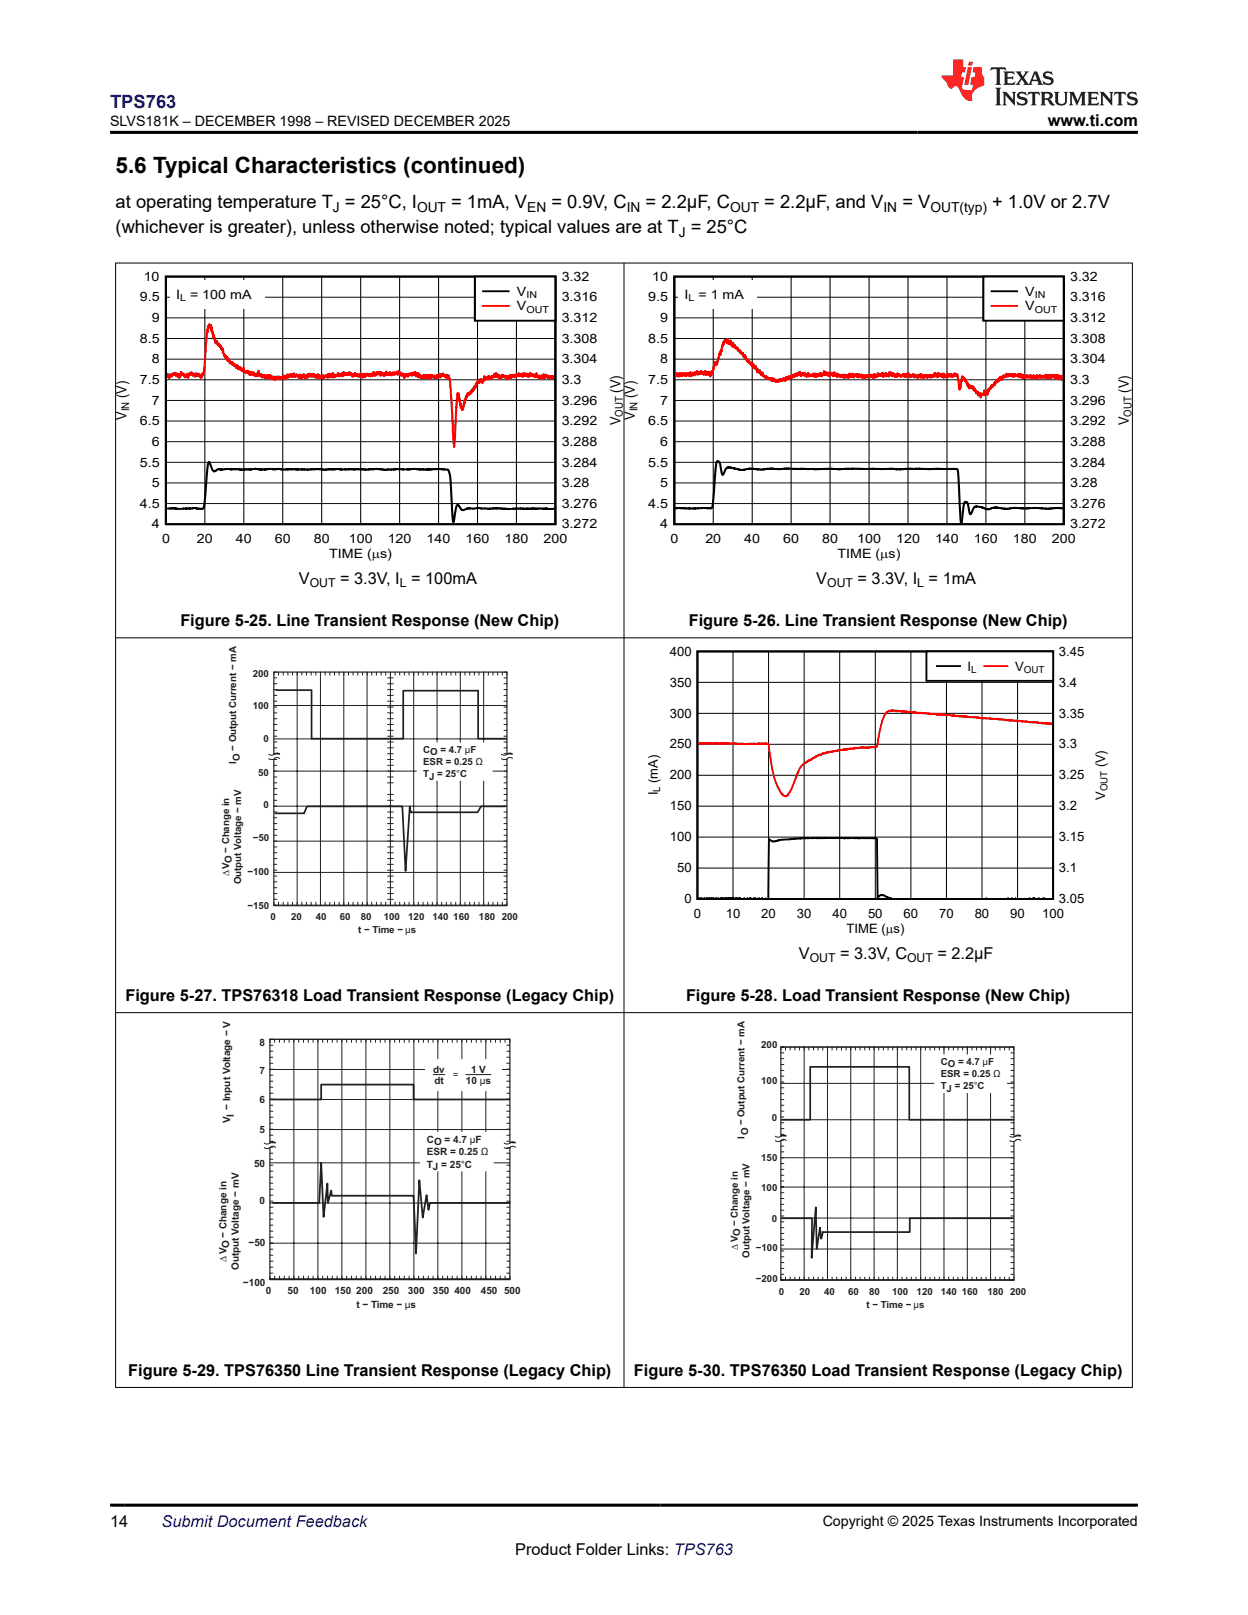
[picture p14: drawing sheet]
<svg xmlns="http://www.w3.org/2000/svg" width="216mm" height="279mm" viewBox="0 0 216 279" stroke-linecap="round" stroke-linejoin="round" font-family="sans-serif">
<defs><g id="words">
<text font-size="3.9" x="20" y="29.9">5.6 Typical Characteristics (continued)</text>
<text font-size="3.2" fill="#00f" x="19" y="18.7">TPS763</text>
<g font-size="3.2">
<text x="20" y="36.1">at operating temperature T = 25°C, I</text>
<text x="20" y="40.3">(whichever is greater), unless otherwise noted; typical values are at T = 25°C</text>
<text x="78" y="36.1">= 1mA, V</text>
<text x="95.4" y="36.1">= 0.9V, C</text>
<text x="111.7" y="36.1">= 2.2µF, C</text>
<text x="132.2" y="36.1">= 2.2μF, and V</text>
<text x="156.1" y="36.1">= V</text>
<text x="171.6" y="36.1">+ 1.0V or 2.7V</text>
</g>
<g font-size="2.8">
<text x="181.3" y="21.8">www.ti.com</text>
<text x="51.7" y="101">V</text>
<text x="58.8" y="101">= 3.3V, I = 100mA</text>
<text x="141.2" y="101">V</text>
<text x="148.4" y="101">= 3.3V, I = 1mA</text>
<text x="31.2" y="108.3">Figure 5-25. Line Transient Response (New Chip)</text>
<text x="119.2" y="108.3">Figure 5-26. Line Transient Response (New Chip)</text>
<text x="138.2" y="165.9">V</text>
<text x="145.3" y="165.9">= 3.3V, C</text>
<text x="162.2" y="165.9">= 2.2μF</text>
<text x="21.7" y="173.2">Figure 5-27. TPS76318 Load Transient Response (Legacy Chip)</text>
<text x="118.7" y="173.2">Figure 5-28. Load Transient Response (New Chip)</text>
<text x="22.2" y="238">Figure 5-29. TPS76350 Line Transient Response (Legacy Chip)</text>
<text x="109.7" y="238">Figure 5-30. TPS76350 Load Transient Response (Legacy Chip)</text>
<text x="19" y="264.2">14</text>
<text x="89.1" y="269">Product Folder Links: TPS763</text>
</g>
<text font-size="2.8" fill="#00f" x="27.9" y="264.2">Submit Document Feedback</text>
<g font-size="2.5">
<text x="19.1" y="21.9">SLVS181K – DECEMBER 1998 – REVISED DECEMBER 2025</text>
<text x="21.9" y="68.9" transform="rotate(-90 21.9 68.9)">(V)</text>
<text x="107.3" y="67.9" transform="rotate(-90 107.3 67.9)">(V)</text>
<text x="109.8" y="68.9" transform="rotate(-90 109.8 68.9)">(V)</text>
<text x="195.3" y="67.9" transform="rotate(-90 195.3 67.9)">(V)</text>
<text x="21.9" y="72.6" transform="rotate(-90 21.9 72.6)">V</text>
<text x="107.3" y="73.6" transform="rotate(-90 107.3 73.6)">V</text>
<text x="109.8" y="72.6" transform="rotate(-90 109.8 72.6)">V</text>
<text x="195.3" y="73.6" transform="rotate(-90 195.3 73.6)">V</text>
<text x="142.3" y="263.9">Copyright © 2025 Texas Instruments Incorporated</text>
</g>
<g font-size="2.4">
<text x="57.6" y="36.7">J</text>
<text x="72.1" y="36.7">OUT</text>
<text x="91.2" y="36.7">EN</text>
<text x="108.4" y="36.7">IN</text>
<text x="117.4" y="40.9">J</text>
<text x="126.3" y="36.7">OUT</text>
<text x="152.8" y="36.7">IN</text>
<text x="161" y="36.7">OUT(typ)</text>
</g>
<g font-size="2.3">
<text x="113.8" y="137.6" transform="rotate(-90 113.8 137.6)">I (mA)</text>
<text x="191.2" y="132.8" transform="rotate(-90 191.2 132.8)">(V)</text>
<text x="191.2" y="138.4" transform="rotate(-90 191.2 138.4)">V</text>
</g>
<g font-size="2.2">
<text x="24.2" y="52.2">9.5</text>
<text x="24.9" y="48.6">10</text>
<text x="30.5" y="51.8">I</text>
<text x="32.9" y="51.8">= 100 mA</text>
<text x="89.4" y="53.7">V</text>
<text x="89.4" y="51.2">V</text>
<text x="97.2" y="52.2">3.316</text>
<text x="97.2" y="48.6">3.32</text>
<text x="112.1" y="52.2">9.5</text>
<text x="112.8" y="48.6">10</text>
<text x="118.4" y="51.8">I</text>
<text x="120.8" y="51.8">= 1 mA</text>
<text x="177.4" y="53.7">V</text>
<text x="177.4" y="51.2">V</text>
<text x="185.1" y="52.2">3.316</text>
<text x="185.1" y="48.6">3.32</text>
<text x="24.2" y="59.3">8.5</text>
<text x="26.2" y="55.7">9</text>
<text x="97.2" y="59.3">3.308</text>
<text x="97.2" y="55.7">3.312</text>
<text x="112.1" y="59.3">8.5</text>
<text x="114.2" y="55.7">9</text>
<text x="185.1" y="59.3">3.308</text>
<text x="185.1" y="55.7">3.312</text>
<text x="26.2" y="62.9">8</text>
<text x="97.2" y="62.9">3.304</text>
<text x="114.2" y="62.9">8</text>
<text x="185.1" y="62.9">3.304</text>
<text x="24.2" y="66.4">7.5</text>
<text x="26.2" y="70">7</text>
<text x="97.2" y="70">3.296</text>
<text x="97.2" y="66.4">3.3</text>
<text x="112.1" y="66.4">7.5</text>
<text x="114.2" y="70">7</text>
<text x="185.1" y="70">3.296</text>
<text x="185.1" y="66.4">3.3</text>
<text x="24.2" y="73.6">6.5</text>
<text x="26.2" y="77.1">6</text>
<text x="97.2" y="77.1">3.288</text>
<text x="97.2" y="73.6">3.292</text>
<text x="112.1" y="73.6">6.5</text>
<text x="114.2" y="77.1">6</text>
<text x="185.1" y="77.1">3.288</text>
<text x="185.1" y="73.6">3.292</text>
<text x="24.2" y="80.7">5.5</text>
<text x="97.2" y="80.7">3.284</text>
<text x="112.1" y="80.7">5.5</text>
<text x="185.1" y="80.7">3.284</text>
<text x="24.2" y="87.9">4.5</text>
<text x="26.2" y="84.3">5</text>
<text x="97.2" y="87.9">3.276</text>
<text x="97.2" y="84.3">3.28</text>
<text x="112.1" y="87.9">4.5</text>
<text x="114.2" y="84.3">5</text>
<text x="185.1" y="87.9">3.276</text>
<text x="185.1" y="84.3">3.28</text>
<text x="26.2" y="91.4">4</text>
<text x="28" y="94">0</text>
<text x="34.1" y="94">20</text>
<text x="40.8" y="94">40</text>
<text x="47.5" y="94">60</text>
<text x="54.3" y="94">80</text>
<text x="60.3" y="94">100</text>
<text x="67.1" y="94">120</text>
<text x="73.8" y="94">140</text>
<text x="80.5" y="94">160</text>
<text x="87.3" y="94">180</text>
<text x="94" y="94">200</text>
<text x="97.2" y="91.4">3.272</text>
<text x="114.2" y="91.4">4</text>
<text x="116" y="94">0</text>
<text x="122" y="94">20</text>
<text x="128.8" y="94">40</text>
<text x="135.5" y="94">60</text>
<text x="142.2" y="94">80</text>
<text x="148.3" y="94">100</text>
<text x="155" y="94">120</text>
<text x="161.8" y="94">140</text>
<text x="168.5" y="94">160</text>
<text x="175.2" y="94">180</text>
<text x="182" y="94">200</text>
<text x="185.1" y="91.4">3.272</text>
<text x="56.9" y="96.5">TIME (ms)</text>
<text x="144.9" y="96.5">TIME (ms)</text>
<text x="115.9" y="113.4">400</text>
<text x="183.2" y="113.4">3.45</text>
<text x="115.9" y="118.8">350</text>
<text x="167.4" y="116">I</text>
<text x="175.6" y="116">V</text>
<text x="183.2" y="118.8">3.4</text>
<text x="115.9" y="124.1">300</text>
<text x="183.2" y="124.1">3.35</text>
<text x="115.9" y="129.5">250</text>
<text x="183.2" y="129.5">3.3</text>
<text x="115.9" y="134.9">200</text>
<text x="183.2" y="134.9">3.25</text>
<text x="115.9" y="140.2">150</text>
<text x="183.2" y="140.2">3.2</text>
<text x="115.9" y="145.6">100</text>
<text x="183.2" y="145.6">3.15</text>
<text x="117.1" y="150.9">50</text>
<text x="183.2" y="150.9">3.1</text>
<text x="118.4" y="156.3">0</text>
<text x="120" y="158.8">0</text>
<text x="125.5" y="158.8">10</text>
<text x="131.7" y="158.8">20</text>
<text x="137.9" y="158.8">30</text>
<text x="144" y="158.8">40</text>
<text x="146.4" y="161.3">TIME (ms)</text>
<text x="150.2" y="158.8">50</text>
<text x="156.3" y="158.8">60</text>
<text x="162.5" y="158.8">70</text>
<text x="168.6" y="158.8">80</text>
<text x="174.8" y="158.8">90</text>
<text x="180.3" y="158.8">100</text>
<text x="183.2" y="156.3">3.05</text>
</g>
<g font-size="2.1">
<text x="53.6" y="101.6">OUT</text>
<text x="69.2" y="101.6">L</text>
<text x="143.1" y="101.6">OUT</text>
<text x="158.7" y="101.6">L</text>
<text x="140.1" y="166.4">OUT</text>
<text x="156.9" y="166.4">OUT</text>
</g>
<g font-size="1.9">
<text x="22.3" y="71.2" transform="rotate(-90 22.3 71.2)">IN</text>
<text x="110.3" y="71.2" transform="rotate(-90 110.3 71.2)">IN</text>
<text x="107.8" y="72.1" transform="rotate(-90 107.8 72.1)">OUT</text>
<text x="195.7" y="72.1" transform="rotate(-90 195.7 72.1)">OUT</text>
</g>
<g font-size="1.7">
<text x="31.2" y="52.1">L</text>
<text x="91.1" y="51.6">IN</text>
<text x="119.1" y="52.1">L</text>
<text x="179" y="51.6">IN</text>
<text x="91.1" y="54.1">OUT</text>
<text x="179" y="54.1">OUT</text>
<text x="168" y="116.4">L</text>
<text x="177.1" y="116.4">OUT</text>
<text x="114.2" y="137" transform="rotate(-90 114.2 137)">L</text>
<text x="191.6" y="136.9" transform="rotate(-90 191.6 136.9)">OUT</text>
</g>
<g font-size="1.7" fill="#231e21">
<text x="43.7" y="117.1">200</text>
<text x="43.7" y="122.6">100</text>
<text x="40.9" y="129.9" transform="rotate(-90 40.9 129.9)">− Output Current − mA</text>
<text x="41.5" y="131.6" transform="rotate(-90 41.5 131.6)">O</text>
<text x="45.6" y="128.4">0</text>
<text x="73.2" y="130.3">CO</text>
<text x="76.2" y="130.3">= 4.7</text>
<text x="80.4" y="130.3">µF</text>
<text x="40.9" y="132.2" transform="rotate(-90 40.9 132.2)">I</text>
<text x="44.7" y="134.3">50</text>
<text x="73.2" y="132.4">ESR = 0.25 Ω</text>
<text x="73.2" y="134.4">TJ</text>
<text x="75.6" y="134.4">= 25°C</text>
<text x="45.6" y="139.8">0</text>
<text x="43.7" y="145.5">−50</text>
<text x="39.7" y="151.6" transform="rotate(-90 39.7 151.6)">∆VO − Change in</text>
<text x="41.7" y="153" transform="rotate(-90 41.7 153)">Output Voltage − mV</text>
<text x="42.8" y="151.4">−100</text>
<text x="42.8" y="157.3">−150</text>
<text x="46.8" y="159.1">0</text>
<text x="50.4" y="159.1">20</text>
<text x="54.6" y="159.1">40</text>
<text x="58.8" y="159.1">60</text>
<text x="62" y="161.5">t − Time − µs</text>
<text x="62.4" y="159.1">80</text>
<text x="66.4" y="159.1">100</text>
<text x="70.6" y="159.1">120</text>
<text x="74.8" y="159.1">140</text>
<text x="78.4" y="159.1">160</text>
<text x="82.9" y="159.1">180 200</text>
<text x="44.9" y="185.8">7</text>
<text x="44.9" y="180.9">8</text>
<text x="74.9" y="185.6">dv</text>
<text x="81.5" y="185.6">1 V</text>
<text x="131.7" y="181.4">200</text>
<text x="162.7" y="184.2">CO = 4.7 µF</text>
<text x="44.9" y="190.9">6</text>
<text x="75.1" y="187.5">dt</text>
<text x="80.6" y="187.5">10 µs</text>
<text x="131.7" y="187.6">100</text>
<text x="162.7" y="186.3">ESR = 0.25</text>
<text x="162.7" y="188.4">T</text>
<text x="163.8" y="188.8">J = 25°C</text>
<text x="171.8" y="186.3">Ω</text>
<text x="39.8" y="194.4" transform="rotate(-90 39.8 194.4)">V − Input Voltage − V</text>
<text x="40.5" y="193.3" transform="rotate(-90 40.5 193.3)">I</text>
<text x="44.9" y="195.9">5</text>
<text x="73.8" y="197.7">CO = 4.7 µF</text>
<text x="128.8" y="197" transform="rotate(-90 128.8 197)">I</text>
<text x="128.8" y="194.7" transform="rotate(-90 128.8 194.7)">− Output Current − mA</text>
<text x="129.4" y="196.4" transform="rotate(-90 129.4 196.4)">O</text>
<text x="133.6" y="194">0</text>
<text x="43.9" y="201.9">50</text>
<text x="73.8" y="199.9">ESR = 0.25 Ω</text>
<text x="73.8" y="202">TJ</text>
<text x="76.3" y="202">= 25°</text>
<text x="80.4" y="202">C</text>
<text x="131.7" y="200.8">150</text>
<text x="44.9" y="208.3">0</text>
<text x="131.7" y="206">100</text>
<text x="43" y="215.5">−50</text>
<text x="133.6" y="211.3">0</text>
<text x="39.2" y="218.3" transform="rotate(-90 39.2 218.3)">∆VO − Change in</text>
<text x="41.3" y="219.8" transform="rotate(-90 41.3 219.8)">Output Voltage − mV</text>
<text x="127.6" y="216.2" transform="rotate(-90 127.6 216.2)">∆VO − Change in</text>
<text x="129.6" y="217.6" transform="rotate(-90 129.6 217.6)">Output Voltage − mV</text>
<text x="130.8" y="216.5">−100</text>
<text x="130.8" y="221.7">−200</text>
<text x="42" y="222.5">−100</text>
<text x="46" y="223.9">0</text>
<text x="49.7" y="223.9">50</text>
<text x="53.6" y="223.9">100</text>
<text x="57.9" y="223.9">150</text>
<text x="61.6" y="223.9">200</text>
<text x="61.7" y="226.3">t − Time − µs</text>
<text x="66.2" y="223.9">250</text>
<text x="70.6" y="223.9">300</text>
<text x="74.9" y="223.9">350</text>
<text x="78.6" y="223.9">400</text>
<text x="83.2" y="223.9">450 500</text>
<text x="134.7" y="224">0</text>
<text x="138.3" y="224">20</text>
<text x="142.6" y="224">40</text>
<text x="146.7" y="224">60</text>
<text x="149.9" y="226.3">t − Time − µs</text>
<text x="150.4" y="224">80</text>
<text x="154.3" y="224">100</text>
<text x="158.6" y="224">120</text>
<text x="162.8" y="224">140</text>
<text x="166.4" y="224">160</text>
<text x="170.8" y="224">180 200</text>
</g>
<text font-size="1.7" fill="#2b292a" x="78.3" y="186.5">=</text>
</g></defs>
<path d="M28.7 47.9h67.4v42.8h-67.4zM28.9 88l1.2-.1 1.1 .2 2.3-.2 .6 .1h1a6.1 6.1 0 0 0 .5-2.8l.1-2.3a9 9 0 0 1 .4-3l.7 1.4a.32 .32 0 0 0 .3 .3 .32 .32 0 0 0 .3-.2l.4-.2 .4 .1 .1-.1 .2 .1 .7-.2 .6 .1h1.7l.3 .1 .8-.1h.8l.7-.1 1 .2 1.2-.1 .1-.1 1 .1 .8-.1 .6 .1h1h.1v-.1l3.3 .2 1.9-.2 1.2 .2 .5-.1 1.7-.1 .6 .1 2.5-.1 1.8 .1 1.7-.1 1.7 .2 1.9-.2 2 .1 .8-.1 2 .2 2.5-.2 1.3 .1a.41 .41 0 0 1 .4 .6 42.5 42.5 0 0 1 .5 6.9l.3 1.6 .5-2.8a.22 .22 0 0 1 .2-.2 .22 .22 0 0 1 .2 .3l.5 .6 .3 .1 .6-.3h1.1l.6-.1 1.9 .1 1.2-.1 2.4 .2 2.4-.2 .6 .1h4.9" fill="none" stroke="#000" stroke-width=".34"/>
<g fill="none" stroke="#000" stroke-width=".17">
<path d="M28.7 58.6h67.4M28.7 55h67.4M28.7 51.4h67.4M35.4 47.8v42.9M42.2 47.8v42.9M48.9 47.8v42.9M55.6 47.8v42.9M62.4 47.8v42.9M69.1 47.8v42.9M75.9 47.8v42.9M82.6 47.8v42.9M89.3 47.8v42.9"/>
<path d="M28.7 80h67.4M28.7 76.4h67.4M28.7 72.8h67.4M28.7 69.3h67.4M28.7 65.7h67.4M28.7 62.1h67.4M28.7 87.1h67.4M28.7 83.5h67.4"/>
</g>
<path d="M28.9 65.1v-.3l.1 .4v-.5l.1 .5 .1-.3 .1 .5 .1-.7 .1 .5 .2-.4 .1 .3v-.4v.4l.1-.5 .1 .2v-.2l.1 .2 .1-.3 .1 .4 .1-.3 .1 .4v-.4l.1 .5 .1-.4v.3v-.3l.1 .5v-.5l.1 .2v-.1l.1 .6 .1-.7v.6l.2-1v.6l.2-.3v.2l.2-.2 .1 .5 .1-.4 .1 .6 .1-.4v.3l.1-.2 .1 .2 .2-.6 .1 .8 .1-.8v.3l.1-.3v.3l.1-.4v.4l.1-.4v.3l.1-.4v.4l.1-.3 .1 .3v-.2v.2l.1-.1 .1 .1v.3l.1-.4 .1 .3v-.4l.1 .6 .2-.6v.3v-.3l.2 .5v-.4v.2l.1-.2v.2l.1-.2v.3l.1-.3v.3v-.2l.1 .4 .1-.2v.3l.1-.3v.4l.1-.5v.3l.2-.7v.3l.1-.1 .1-.9v.3l.1-.2 .4-6.7 .1 .4 .1-1.2v.4l.2-.7 .1 .4 .1-.3 .1 .6v-.6l.1 1.1v-.6l.4 1.8v-.4l.3 1.3 .1-.3 .1 .3v-.4l.2 .8 .1-.4 .2 .6 .1-.4 .1 .5v-.3l.1 .6 .1-.1v.2v-.3l.2 .8v-.4l.1 .7 .1-.1v.5l.1-.3 .3 .6v-.3l.2 .7 .1-.4v.4l.1-.3 .2 .8v-.4l.1 .3 .1-.2v.4l.1-.4v.4l.1-.4v.5v-.4l.1 .4v-.3l.2 .5 .1-.3 .3 .6v-.3v.4l.1-.6 .2 .7v-.4l.2 .4v-.3v.3l.1-.3v.3v-.3v.5l.1-.5v.5l.1-.3v.2v-.2v.2l.1-.1 .1 .4v-.2l.1 .2v-.4l.1 .5 .1-.7v.8l.1-.3v.2l.1-.1v.2l.1-.1 .1 .2v-.3v.3l.2-.1v-.3l.1 .5 .1-.4v.4l.1-.3v.5l.1-.4 .1 .5 .1-.6v.5l.1-.5 .1 .4 .1-.1 .1 .2v-.4l.1 .6v-.4l.1 .3v-.3l.1 .4v-.4v.4l.1-.3v.2l.1-.2v.3l.1-.4v.2l.1-.1v.4v-.5l.1 .4v-.4l.1 .2v-.7l.1 .8v-.2l.1 .3v-.3l.1 .3v-.2l.1 .3v-.4l.2 .6v-.4l.1 .1v-.2l.2 .5v-.3l.1 .2 .1-.3 .1 .5 .1-.5 .1 .5v-.4l.1 .4 .2-.5v.4l.1-.4 .1 .6 .1-.6 .1 .6 .1-.4 .1 .4v-.2l.1 .2v-.4l.1 .5 .1-.3 .1 .3v-.4l.2 .5v-.5l.1 .5v-.4v.3l.1-.5 .1 .3 .1 .1 .1-.4 .1 .3 .1-.2v.2l.1-.3v.6l.1-.5 .1 .4 .1-.4 .1 .3v-.3v.3l.2-.4v.6l.1-.8 .1 .5 .1-.4v.4l.1-.4 .1 .4 .2-.6 .1 .6 .1-.6 .1 .5v-.4l.1 .3 .1-.5 .1 .5v-.4l.1 .1v-.2l.1 .5 .1-.4 .1 .4 .2-.6 .1 .7 .1-.4 .1-.1v.2l.1-.3v.4l.1-.2 .1 .2v-.2l.1 .3v-.2v.3v-.4l.1 .4v-.3h.1l.1 .3v-.3v.4v-.6l.1 .5v-.3v.4l.1-.4v.5v-.6l.2 .5 .1-.6 .1 .4 .1-.1v-.4v.4l.1-.1 .1 .4 .1-.2v.2l.1-.5v.4l.1-.3v.3l.2-.6v.6v-.6v.4l.1-.1 .1 .2 .1-.6v.5l.1-.3v.3l.1-.1 .1-.3 .1 .5v-.4l.1 .2 .1-.4v.5l.1-.3v.4l.1-.4 .1 .5 .1-.4 .1 .5 .1-.4 .1 .4v-.4v.2l.1-.5v.5v-.4l.1 .6 .1-.6 .1 .4 .1-.2v.5l.1-.3 .1 .3v-.3l.1 .1 .1-.1v.1l.1-.4v.5l.1-.2v.3l.1-.4v.1l.1-.2v.2l.1-.3 .1 .3 .1-.3v.3v-.2l.1 .2 .1-.3v.5l.1-.7 .1 .5 .1-.5v.6v-.5l.1 .3 .2-.4 .1 .5 .1-.2v.3l.1-.8 .2 .8 .2-.5v.4l.1-.4 .1 .4v-.4l.1 .2 .1-.2v.2l.1-.5v.5l.1-.4v.6l.2-.5v.3v-.2l.2 .2 .1-.4 .1 .5v-.5l.2 .3v-.6l.1 .6v-.1l.1 .1v-.1v.1l.1-.4 .1 .4v-.4l.1 .4 .2-.4 .1 .3v-.3v.4l.1-.3 .1 .2v-.5l.1 .5v-.4l.1 .3v.1v-.3l.2 .4 .1-.3 .1 .6v-.5v.3l.2-.3v.3l.1-.2 .1 .1v-.4v.5l.2-.3v.3l.2-.3v.3l.1-.2v.4l.1-.4 .2 .4v-.4l.2 .3v-.5l.1 .6 .1-.3 .1 .5v-.6l.1 .5 .1-.7 .1 .6v-.2v.2l.1-.3v.4l.1-.5 .1 .4 .1-.5 .1 .3 .1-.4v.2h.1l.1 .3 .1-.4v.3l.2-.2v.4l.1-.6v.4l.1-.3 .1 .3v-.2v.2l.1-.6 .1 .4 .1-.5 .1 .8 .1-.5 .1 .2v-.2l.1 .3 .2-.5v.3v-.3l.1 .4 .1-.4 .1 .2v-.2l.1 .4 .1-.3v.5l.1-.6v.4l.1-.4v.5v-.4l.1 .3v-.3l.1 .4v-.3l.1 .4v-.4l.2 .4v-.4v.4l.2-.5 .1 .4v-.7l.1 .6 .1-.4 .1 .4 .1-.2v.3l.2-.4v.3l.1-.4 .1 .5v-.4l.1 .5 .1-.4 .1-.2 .1 .4v-.4l.1 .4 .1-.1v.1v-.3l.1 .3 .1-.4v.4l.1-.2v.2l.1-.1v-.2l.1 .2v-.4v.4l.1-.1v.2v-.4l.1 .4v-.6v.5l.1-.4 .1 .4v-.4l.1 .6 .1-.3 .1 .4 .1-.4v.3l.1-.2v.2l.1-.3 .2 .6v-.3v.5l.2-.7 .1 .5v-.4l.1 .2 .1-.2 .1 .2 .1-.3v.5l.1-.6v.2v-.1l.2 .2v-.3v.2l.1-.2 .1 .1v-.2l.1 .5 .1-.3v.2l.1-.2 .1-.3v.5l.1-.2v.2l.2-.5v.6l.1-.7 .1 .8v-.4l.1 .2v-.4l.1 .5 .1-.5v.8l.1-.7 .1 .5 .1-.3v.4l.1-.2v.2v-.1v.3l.2-.4v.5l.1-.4v.3l.2-.4 .1 .4v-.6v.7l.1-.4v.2v-.3l.1 .3 .1-.5 .1 .7 .1-.7 .1 .4v-.2l.1 .3 .1-.5v.6l.1-.4 .1 .6 .2-.8v.6l.1-.4 .1 .4 .1-.5 .1 .4 .2-.3v.4v-.5l.1 .4v-.3l.2 .4v-.3l.1 .3v-.5l.1 .3 .1-.3v.1v.4l.1-.5h.2v.3l.2-.5v.6v-.6l.1 .3 .1-.2v.3v-.3l.1 .2 .1-.4 .1 .5v-.3l.2 .3 .1-.1v.3l.1-.3v.3l.1-.5v.5v-.3l.2 .2v-.3l.1 .5 .1-.4v.5v-.1l.1-.4v.6v-.3l.1 .3 .8 11.7 .6-9.3v.6v-.5l.1 .2v-.1l.1 .7 .1-.2 .2 1.8v-.1l.1 .2v-.3l.1 .6 .1-.5 .1 .5 .2-1.6v.5l.1-.5v.2l.2-1 .1 .4 .2-.9v.3l.1-.4 .1 .5 .2-.5 .1 .3v-.5l.1 .1v-.1v.2l.1-.4v.4l.1-.5v.3v-.4l.1 .4 .2-.7v.4l.1-.6 .1 .4v-.4l.1 .2v-.7l.1 .4v-.3v.1l.1-.2v.1v-.3l.2 .1v-.3l.1 .4 .1-.3 .1 .1v-.4v.5l.1-.6v.4v-.2l.1 .2 .1-.3v.5v-.6l.1 .4 .1-.2v.4l.1-.5v.3l.1-.4v.1l.1-.7v.7l.1-.3v.3l.1-.3 .2 .2 .1-.4v.4l.1-.4 .1 .3v-.5v.6l.2-.5v.3l.1-.3 .1 .4 .1-.3v.3l.1-.3v.1v-.2l.1 .3v-.4l.1 .3v-.3v.3l.2-.6v.6l.1-.4 .1 .3 .1-.7 .1 .7v-.4l.1 .4 .1-.5 .1 .5v-.3v.3l.1-.3v.6l.1-.6 .1 .6v-.4l.1 .1 .1-.2 .1 .4 .1-.6v.4l.1-.3 .1 .2v-.2l.1 .4v-.2l.1 .2 .1-.3 .1 .4 .1-.3v.5l.1-.6 .1 .6v-.5l.2 .4 .1-.5v.3l.1-.4 .2 .5 .2-.6 .2 .5 .1-.4v.4l.2-.5v.4v-.4l.2 .4 .2-.5v.3v-.3l.1 .3 .1-.5 .2 .6v-.3l.1 .1 .1-.2v.3l.2-.4v.6l.1-.4v.4v-.4l.1 .2 .1-.5 .2 .6v-.5l.1 .5 .1-.4v.4l.1-.5v.4l.1-.3v.4l.1-.4v.4v-.4l.1 .5v-.3v.2l.2-.3 .1 .1v-.4v.5l.1-.4 .1 .3 .1-.2v.3l.1-.1v.2l.1-.4 .1 .2v-.1l.1 .3v-.1v.2l.1-.2 .1 .2v-.4l.1 .5v-.4l.1 .2v-.5l.1 .6v-.3v.3l.1-.1 .1 .3 .1-.4v.4l.1-.4 .1 .5 .1-.3 .1 .2v-.5l.1 .5v-.1l.1 .2v-.5l.1 .4v-.4l.1 .4v-.5v.5l.1-.7v.7l.1-.4v.4l.1-.5 .1 .3 .1-.4 .1 .4 .1-.3 .1 .5 .1-.2v.2l.1-.2 .1 .2v-.3l.1 .4 .1-.5 .1 .6 .1-.6v.4l.1-.4v.4l.1-.4 .1 .3v-.2l.1 .3v-.2" fill="none" stroke="#f00" stroke-width=".34"/>
<g fill="#fff">
<path d="M29.4 48.5h16.3v5h-16.3z" fill-rule="evenodd"/>
<path d="M82.2 47.8h13.9v7.7h-13.9z" fill-rule="evenodd"/>
</g>
<path d="M82.2 47.8h13.9v7.7h-13.9zM83.6 50.4h4.4M116.7 47.9h67.3v42.8h-67.3zM116.8 87.9h6a.3 .3 0 0 0 .4-.2l.5-4.9a7 7 0 0 1 .4-3.1l.2 .2a1.99 1.99 0 0 1 .5 1.5l.2 .8 .6-1.1 .3-.2 2.5 .4 1.3-.3 1.9 .3 1.8-.3 1.2 .2 1.2-.2 1.6 .2 1.8-.1 .6 .1 1-.1 .2 .1 2.3-.1 1.8 .1 1.6-.1 5.7 .1 1.9-.1 1.5 .1 .2-.1 3.1-.1 1.6 .2 1.4-.1h3.4a.37 .37 0 0 1 .2 .6l.6 8.8M183.8 87.9h-1l-1.7 .1-2-.1-1.6 .1-2.2-.1-1 .1-2.3-.2-1.1 .3-1.9-.5-.5 .2-.6 1.2a2.43 2.43 0 0 1-.4-1.6l-.2-.5-.4-.1a13.2 13.2 0 0 0-.5 3.7" fill="none" stroke="#000" stroke-width=".34"/>
<path d="M83.6 52.9h4.4M116.8 64.9v-.3l.1 .4v-.4v.4l.1-.3v.2l.1-.3v.5l.1-.6 .1 .7v-.5l.2 .4 .1-.6v.5l.1-.5 .1 .6v-.5l.1 .4 .1-.3v.4v-.5l.1 .3 .1-.3v.3v-.3l.2 .4v-.4l.1 .3v-.2l.1 .3v-.5v.5l.1-.1 .1 .1v-.3l.2-.1v.3l.1-.3v.4v-.2l.1 .2 .1-.4 .1 .4v-.6l.2 .7v-.6l.2 .4 .1-.5v.4l.1-.2 .1 .4 .1-.6v.3l.1-.2 .1 .3 .1-.4 .1 .3v-.5v.5l.1-.1v.2l.1-.3v.3l.1-.4 .2 .3v-.5l.1 .4 .1-.4v.4v-.2l.1 .2 .2-.2v.3l.1-.3v.5l.1-.6 .1 .4 .1-.5 .1 .6v-.5l.1 .6 .1-.6v.3l.1-.2 .1 .4 .1-.5 .1 .6 .1-.4 .1 .7 .2-.9v.5l.1-.5 .1 .3v-.5v.2l.4-1.7v.4l.1-.3 .1 .5v-.7l.1 .5 .6-2.2v.6l.1-.6v.1l.3-1.3 .1 .2v-.6v.4v-.3l.2 .3 .1-.7v.3v-.4l.2 .4 .1-.4 .1 .5 .1-.6 .2 .8v-.3l.1 .2v-.4l.1 .6 .1-.7 .1 .9 .2-.4v.5v-.6l.1 .7v-.7l.2 .6 .1-.2v.5l.1-.5 .2 .7 .1-.3 .1 .3v-.2l.1 .5 .1-.2 .1 .3v-.3l.2 .6v-.3v.1l.1-.1 .1 .5v-.3l.1 .2 .1-.1 .1 .6v-.2l.1 .2 .1-.2v.1v-.2l.1 .5 .1-.3 .1 .7 .1-.3 .1 .6 .1-.4 .1 .5v-.2l.1 .3v-.3l.3 .7 .1-.4 .2 .7 .1-.6v.8l.1-.5v.4l.1-.4 .1 .5v-.3v.4l.1-.3v.3v-.5l.1 .6v-.3l.2 .8v-.5l.1 .4 .1-.4 .2 .7 .1-.6 .1 .8v-.4l.1 .4v-.2l.1 .3 .1-.3v.3v-.5v.6l.1 .1 .1-.2v.2v-.2l.1 .3 .1-.1v.2l.1-.1v.2l.1-.4 .1 .5v-.3l.1 .2 .1-.2v.3v-.2l.2 .3 .1-.2 .1 .4v-.3l.1 .1v-.2l.1 .3v-.3l.1 .5 .1-.4 .1 .4v-.4v.3l.1-.1v.2v-.5l.1 .4 .1-.2v.3l.1-.3v.3v-.2l.1 .4v-.3l.1 .3v-.3l.2 .2v-.3l.1 .3 .1-.3v.3l.1-.4 .2 .4v-.3v.3l.1-.4 .1 .2 .1-.2 .1 .3 .1-.5 .2 .4 .1-.3v.4v-.4l.1 .4 .1-.7 .1 .5v-.4l.1 .3v-.3v.2l.2-.2v.2v-.3l.1 .3v-.5v.6l.1-.4v.2l.1-.3 .1 .4 .1-.3v.2v-.3l.1 .3v-.4l.1 .1 .1-.3v.3l.1-.2 .1 .3v-.5l.1 .4 .1-.4v.4l.1-.5 .1 .4 .1-.3 .1 .3 .1-.6 .1 .5 .1-.4v.2l.1-.4 .1 .8 .1-.5v.2v-.2l.1 .2v-.2l.1 .4v-.4l.1 .3v-.4l.1 .4 .1-.4 .1 .5v-.4l.1 .4v-.4v.4l.1-.3 .1 .5 .1-.4v.4l.2-.7 .1 .7 .1-.5 .1 .4v-.2v.1l.1-.1v.2l.1-.3 .2 .3v-.3l.1 .2v-.4l.1 .5 .1-.3 .1 .4v-.6v.5l.1-.4v.5v-.6l.1 .4 .1-.2v.4l.1-.4v.2v-.3v.5l.1-.4v.1l.1-.2 .1 .4 .2-.6 .1 .5 .1-.5 .1 .3 .1-.1v.4l.1-.5v.3l.1-.2 .1 .1v-.6l.1 .6 .1-.1v.2l.1-.5 .1 .3v-.3v.4l.1-.2 .1 .3v-.4v.2v-.2l.2 .1v.5v-.6l.3 .5 .1-.4 .1 .3v-.4l.1 .4 .1-.4 .1 .6v-.6v.3l.1-.1 .1 .1v-.4l.1 .7v-.4l.1 .3 .1-.2v.2l.1-.3 .1 .6v-.7l.1 .4v-.3l.1 .4v-.3l.1 .3 .1-.3 .1 .4v-.3l.1 .4 .2-.4v.3v-.3l.1 .3 .1-.4 .1 .6 .1-.6 .2 .6 .1-.6v.5l.1-.3 .1 .3 .1-.4 .1 .3v-.4v.7l.1-.7v.5l.1-.7 .1 .5 .1-.4 .1 .5v-.6v.6l.2-.5v.5l.2-.6 .1 .7 .1-.4v.3l.1-.3 .1 .2 .1-.4v.4l.1-.3 .1 .3v-.3v.4l.1-.5 .1 .4v-.3v.5l.1-.5v.5v-.5l.1 .4 .1-.3v.2l.1-.1 .1 .3v-.5l.1 .6 .1-.4 .1 .3 .1-.4 .1 .5v-.4l.1 .4v-.5l.1 .5 .2-.5v.3l.1-.3v.4l.1-.3v.2l.1-.2v.3l.1-.5v.4l.1-.2v.1v-.3l.1 .4v-.2l.1 .1 .1-.2v.3v-.4l.1 .4v-.3l.2 .5 .1-.5v.2l.1-.2v.1v-.3l.1 .7v-.7l.1 .6 .1-.4v.2l.1-.2v.3l.1-.4 .1 .4 .1-.7v.4l.1-.2v.3l.2-.3v.4l.1-.4 .1 .4v-.3v.1l.1-.2v.1l.1-.1v.1v-.2v.2l.1-.3 .1 .7v-.5l.1 .4 .1-.4v.3l.1-.4 .1 .6v-.6v.2l.1-.3 .1 .6v-.4v.2l.1-.2v.4l.1-.3 .1 .2 .1-.3v.5v-.8l.1 .6 .1-.4 .1 .3v-.5v.4l.1-.2 .1 .4v-.2l.1 .3 .1-.5v.3l.1-.4v.6v-.3l.1 .2 .1-.3v.5l.1-.2v-.1v.3l.2-.4 .1 .4v-.6l.1 .4 .1-.2 .1 .3v-.4l.1 .3v-.2l.1 .3 .1-.2 .1 .3v-.3l.1 .3v-.3v.2l.1-.3 .1 .2 .1-.3v.4v-.4l.1 .5 .1-.4v.4l.1-.4v.2l.1-.2 .1 .2v-.1v.3v-.5l.1 .4v-.2l.1 .2 .1-.6 .1 .5v-.2l.1 .3v-.4v.4l.1-.3 .1 .5 .1-.3h.1l.1-.1 .1 .2v-.4l.1 .5h.1v-.2v.3v-.3l.2 .3v-.6v.5l.1-.2 .1 .2v-.2l.3 .5v-.6l.1 .3v-.4l.1 .4 .1-.3 .1 .4v-.5v.6l.2-.7v.4l.1 .1 .1-.2v.4l.1-.4v.4l.1-.5 .1 .5v-.4l.1 .1v-.2v.2l.1-.2 .1 .4 .2-.5v.6l.1-.5v.4l.2-.3v.3l.1-.5 .2 .5v-.4v.4l.1-.4 .1 .4 .1-.4 .1 .3v-.3l.1 .3v-.4v.3l.1-.2 .1 .1v-.5l.1 .7 .1-.6 .1 .5 .1-.2v.3l.1-.4 .1 .5v-.8l.1 .5 .1-.4v.5l.3-.4v.3l.1-.4v.7l.1-.7 .1 .4v-.1l.1 .3v-.2l.1 .4v-.8l.1 .7v-.3l.1 .2 .1-.3v.2l.2-.3v.4l.1-.6 .2 .6 .1-.4 .2 .3v-.4v.5l.1-.5v.3l.1-.3 .1 .4v-.3l.1 .5v-.3l.2-.1v.1v-.3l.1 .4 .1-.5v.5v-.4l.1 .3 .2-.3 .1 .3v-.3l.4 2.7v-.3l.1 .2v-.3l.1 .1 .2-1.9 .1 .1v-.2l.2 .6 .1-.4 .1 .4v-.1v.3l.1-.4 .1 .6v-.3l.2 .7v-.4l.1 .6 .1-.3 .1 .7 .1-.4 .1 .5v-.5l.1 .5v-.5v.4l.1-.2v.1l.1-.2v.2l.1-.2 .1 .5v-.5l.1 .7 .1-.5v.6l.1-.4 .1 .5v-.3l.2 .2v.5v-.4l.1 .3 .1-.3 .2 .8v-.5l.1 .3 .1-.2v.2l.1-.3 .1 .8 .1-.7v.3l.1-.3v.2v-.2l.1 .2 .1-.2 .1 .3 .1-.9 .1 .8v-.3v.2l.2-.2v.2l.1-.5 .1 .6 .1-1 .1 .5 .1-.6 .1 .1 .1-.1 .1-.3v.4l.1-.5v.1l.1-.2v.1v-.2l.1 .4 .2-.5v.2l.1-.5v.5l.4-.9v.3l.1-.4v.3l.2-.4 .1 .4v-.5v.3l.2-.6 .1 .5v-.5l.1 .2v-.2l.1 .5 .1-.5 .1 .4v-.6v.3l.1-.4v.3l.1-.2 .1 .3 .1-.3 .1 .2v-.4l.1 .2v-.3v.3l.1-.4v.6v-.5l.1 .4v-.4l.2 .4 .1-.4 .1 .3 .1-.2 .1 .2v-.3v.4l.2-.3v.3l.2-.4 .1 .5v-.3v.2l.1-.3 .2 .3v-.3v.3l.1-.1h.1v-.2l.1 .3 .1-.4 .1 .5 .2-.5v.6l.1-.7 .1 .4v.1l.1-.2 .1 .4 .1-.4v.5v-.5v.5l.2-.5 .1 .5 .1-.4v.3l.1-.3 .1 .4v-.4l.1 .2 .1-.3 .2 .4v-.3l.1 .3 .1-.4 .1 .4 .1-.4 .1 .5 .1-.5 .1 .5v-.2l.1 .2 .1-.5v.4v-.3l.1 .3v-.3l.1 .5v-.4l.1 .3v-.3l.1 .2v-.2v.3l.1-.4v.5v-.6l.1 .4 .1-.3 .1 .4 .1-.3 .1 .2v-.4l.1 .3v-.3l.1 .4v-.2l.1 .2v-.3v.3l.1-.3v.2l.1-.2 .1 .4v-.3l.1 .2 .1-.3v.3l.1-.2 .1 .2v-.4l.2 .6v-.7l.1 .7 .2-.6v.6l.1-.5v.3l.1-.3v.5l.1-.6 .1 .5v-.5l.1 .6 .2-.5v.3l.1-.5v.4l.1-.3 .1 .4v-.3l.2 .4v-.5l.1 .4 .1-.3v.5v-.5l.1 .2v-.2l.1 .4 .1-.6v.8l.1-.7 .1 .6 .1-.3 .1 .2v-.3l.1 .2v-.2l.1 .2v-.3l.1 .8v-.5v.1l.2-.3" fill="none" stroke="#f00" stroke-width=".34"/>
<g fill="none" stroke="#000" stroke-width=".17">
<path d="M116.7 58.6h67.3M116.7 55h67.3M116.7 51.4h67.3M123.4 47.8v42.9M130.1 47.8v42.9M136.9 47.8v42.9M143.6 47.8v42.9M150.3 47.8v42.9M157.1 47.8v42.9M163.8 47.8v42.9M170.6 47.8v42.9M177.3 47.8v42.9"/>
<path d="M116.7 80h67.3M116.7 76.4h67.3M116.7 72.8h67.3M116.7 69.3h67.3M116.7 65.7h67.3M116.7 62.1h67.3M116.7 87.1h67.3M116.7 83.5h67.3"/>
</g>
<g fill="#fff">
<path d="M117.3 48.5h13.6v5h-13.6z" fill-rule="evenodd"/>
<path d="M170.1 47.8h13.9v7.7h-13.9z" fill-rule="evenodd"/>
</g>
<path d="M170.1 47.8h13.9v7.7h-13.9zM171.6 50.4h4.3" fill="none" stroke="#000" stroke-width=".34"/>
<path d="M171.6 52.9h4.3" fill="none" stroke="#f00" stroke-width=".34"/>
<g fill="none" stroke="#231e21" stroke-width=".17">
<path d="M47.4 116.3h.5M47.4 117.3h.5M47.4 118.3h.5M47.4 119.3h.5M47.4 116.3v.5M48.2 116.3v.5M49 116.3v.5M49.8 116.3v.5M50.6 116.3v.5M51.4 116.3v40.3M52.2 116.3v.5M53 116.3v.5"/>
<path d="M53.8 116.3v.5M54.6 116.3v.5M55.4 116.3v40.3M56.2 116.3v.5M57.1 116.3v.5M57.9 116.3v.5M58.7 116.3v.5M59.5 116.3v40.3M60.3 116.3v.5M61.1 116.3v.5M61.9 116.3v.5M62.7 116.3v.5"/>
<path d="M63.5 116.3v40.3M63.5 116.3v.5M64.3 116.3v.5M65.1 116.3v.5M65.9 116.3v.5M66.7 116.3v.5M67.1 117.3h.9M67.1 118.3h.9M67.1 119.3h.9M67.5 116.3v40.3M68.4 116.3v.5M69.1 116.3v.5"/>
<path d="M70 116.3v.5M70.8 116.3v.5M71.6 116.3v40.3M72.4 116.3v.5M73.2 116.3v.5M74 116.3v.5M74.8 116.3v.5M75.6 116.3v40.3M76.4 116.3v.5M77.2 116.3v.5M78 116.3v.5M78.8 116.3v.5"/>
<path d="M79.6 116.3v40.3M80.4 116.3v.5M81.3 116.3v.5M82.1 116.3v.5M82.9 116.3v.5M83.7 116.3v40.3M84.5 116.3v.5M85.3 116.3v.5M86.1 116.3v.5M86.9 116.3v.5M87.2 116.3h.5v.5M87.2 117.3h.5"/>
<path d="M87.2 118.3h.5M87.2 119.3h.5M47.4 136.4h.5M47.4 137.4h.5M47.4 138.5h.5M47.4 139.5h40.3M47.4 131.4h.5M47.4 132.4h.5M47.4 133.4h40.3M47.4 134.4h.5M47.4 135.4h.5M47.4 126.4h.5"/>
<path d="M47.4 127.4h.5M47.4 128.4h.5M47.4 129.4h.5M47.4 130.4h.5M47.4 121.3h.5M47.4 122.3h.5M47.4 123.3h.5M47.4 124.3h.5M47.4 125.3h.5M47.4 120.3h.5M47.4 127.8h40.3M47.4 122.1h40.3"/>
<path d="M67.1 137.4h.9M67.1 138.5h.9M67.1 131.4h.9M67.1 132.4h.9M67.1 134.4h.9M67.1 135.4h.9M67.1 126.4h.9M67.1 127.4h.9M67.1 128.4h.9M67.1 129.4h.9M67.1 130.4h.9M67.1 121.3h.9"/>
<path d="M67.1 122.3h.9M67.1 123.3h.9M67.1 124.3h.9M67.1 125.3h.9M67.1 120.3h.9M87.2 136.4h.5M87.2 137.4h.5M87.2 138.5h.5M87.2 131.4h.5M87.2 132.4h.5M87.2 134.4h.5M87.2 135.4h.5"/>
<path d="M87.2 126.4h.5M87.2 127.4h.5M87.2 128.4h.5M87.2 129.4h.5M87.2 130.4h.5M87.2 121.3h.5M87.2 122.3h.5M87.2 123.3h.5M87.2 124.3h.5M87.2 125.3h.5M87.2 120.3h.5M47.4 151.6h.5"/>
<path d="M47.4 152.6h.5M47.4 153.6h.5M47.4 154.6h.5M47.4 155.6h.5M47.4 156.6h.5M47.4 146.5h.5M47.4 147.5h.5M47.4 148.5h.5M47.4 149.5h.5M47.4 150.5h.5M47.4 141.5h.5M47.4 142.5h.5"/>
<path d="M47.4 143.5h.5M47.4 144.5h.5M47.4 145.5h.5M47.4 140.5h.5M47.4 156.7h40.3M47.4 150.9h40.3M47.4 156.1v.5M48.2 156.1v.5M49 156.1v.5M49.8 156.1v.5M50.6 156.1v.5M52.2 156.1v.5"/>
<path d="M53 156.1v.5M53.8 156.1v.5M54.6 156.1v.5M56.2 156.1v.5M57.1 156.1v.5M57.9 156.1v.5M58.7 156.1v.5M60.3 156.1v.5M61.1 156.1v.5M61.9 156.1v.5M62.7 156.1v.5M63.5 156.1v.5"/>
<path d="M64.3 156.1v.5M65.1 156.1v.5M65.9 156.1v.5M66.7 156.1v.5M67.1 151.6h.9M67.1 152.6h.9M67.1 153.6h.9M67.1 154.6h.9M67.1 155.6h.9M67.1 146.5h.9M67.1 147.5h.9M67.1 148.5h.9"/>
<path d="M67.1 149.5h.9M67.1 150.5h.9M67.1 141.5h.9M67.1 142.5h.9M67.1 143.5h.9M67.1 144.5h.9M67.1 145.5h.9M67.1 140.5h.9M68.4 156.1v.5M69.1 156.1v.5M70 156.1v.5M70.8 156.1v.5"/>
<path d="M72.4 156.1v.5M73.2 156.1v.5M74 156.1v.5M74.8 156.1v.5M76.4 156.1v.5M77.2 156.1v.5M78 156.1v.5M78.8 156.1v.5M80.4 156.1v.5M81.3 156.1v.5M82.1 156.1v.5M82.9 156.1v.5"/>
<path d="M84.5 156.1v.5M85.3 156.1v.5M86.1 156.1v.5M86.9 156.1v.5M87.2 151.6h.5M87.2 152.6h.5M87.2 153.6h.5M87.2 154.6h.5M87.2 155.6h.5M87.2 146.5h.5M87.2 147.5h.5M87.2 148.5h.5"/>
<path d="M87.2 149.5h.5M87.2 150.5h.5M87.2 141.5h.5M87.2 142.5h.5M87.2 143.5h.5M87.2 144.5h.5M87.2 145.5h.5M87.2 140.5h.5M87.7 156.1v.5h-.5"/>
</g>
<path d="M47.4 116.3h40.3v40.3h-40.3z" fill="none" stroke="#231e21" stroke-width=".2"/>
<path d="M72.2 128.6h12.9v6.4h-12.9z" fill-rule="evenodd" fill="#fff"/>
<path d="M72.2 128.6h12.9v6.4h-12.9z" fill="none" stroke="#fff" stroke-width=".2"/>
<path d="M87.2 130.6l.7-.2 .5 .3-.9 .7-.3-.2z" fill-rule="evenodd" fill="#fff"/>
<path d="M87.8 130.4l-.5 .2-.5-.1M87.8 130.4l.5-.1 .4 .2zM88.7 131.2l-.6-.2a1.08 1.08 0 0 1-1.3 .2" fill="none" stroke="#231e21" stroke-width=".17"/>
<path d="M46.9 130.6l1-.3 .2 .4-.7 .6-.4 .1z" fill-rule="evenodd" fill="#fff"/>
<path d="M47.5 130.4l-.5 .2-.5-.1M47.5 130.4l.5-.1 .4 .2zM48.4 131.2l-.6-.2a1.08 1.08 0 0 1-1.3 .2M47.4 145.5h40.3" fill="none" stroke="#231e21" stroke-width=".17"/>
<path d="M47.8 119.4h6.1v8.4h15.9v-8.3h12.9v8.3h4.9M87.4 139.5h-4.2l-.6 1h-11.5l-.2-1-.7 11.2-.6-11.2h-16.5l-.5 1.2h-5" fill="none" stroke="#231e21" stroke-width=".3"/>
<g fill="none" stroke="#000" stroke-width=".32">
<path d="M120.7 112.7h61.5v42.8h-61.5zM120.8 155.4h.1M121 155.4h.1M121.2 155.4h.1M121.4 155.4h.1M121.6 155.4h.1M121.8 155.4h.1M122.2 155.4h.3M122.7 155.4h.1M122.9 155.4h.1M123.1 155.4h.1M123.3 155.4h.1"/>
<path d="M123.5 155.4h.1M123.7 155.4h.1M123.9 155.4h.1M124.1 155.4h.1M124.3 155.4h.1M124.6 155.4h.1M124.8 155.4h.2M125 155.4h.1M125.1 155.4h.2M125.3 155.4h.1M125.5 155.4h.2M125.8 155.4h.6"/>
<path d="M126.5 155.4h.2M126.8 155.4v-.1l.1 .1M127.1 155.4h.1M127.3 155.4h.1M127.4 155.4h.2M127.7 155.4h.1M127.8 155.4h.3M128.7 155.4h.1M129.3 155.4h.1M129.7 155.4h.1M129.8 155.4h.1M130.4 155.4h.1"/>
<path d="M130.6 155.4h.1M131.1 155.4h.1M131.3 155.4h.1M131.7 155.4h.1M131.9 155.4h.1M132.5 155.4h.1M132.9 155.4l.2-10.2 .6 .4 1.5-.3 4.4-.3 12.1 .1 .2 10.1a.81 .81 0 0 1 1.1-.2l.9 .4M154 155.4h.2M170.6 155.4h.1M174.4 155.4h.1M174.9 155.4h.2M175.6 155.4h.1"/>
<path d="M178.1 155.4h.1M178.7 155.4h.1M179 155.4h.1M179.7 155.4h.1M179.8 155.4h.1M180.5 155.4h.1M180.6 155.4h.1"/>
</g>
<g fill="none" stroke="#000" stroke-width=".17">
<path d="M120.7 118.1h61.5M126.8 112.7v42.8M133 112.7v42.8M139.1 112.7v42.8M145.3 112.7v42.8M151.4 112.7v42.8M157.6 112.7v42.8M163.7 112.7v42.8M169.9 112.7v42.8M176 112.7v42.8M120.7 139.5h61.5M120.7 134.1h61.5"/>
<path d="M120.7 128.8h61.5M120.7 123.4h61.5M120.7 150.2h61.5M120.7 144.8h61.5"/>
</g>
<path d="M182 125.2l-.3 .1-.1-.2h-.4l-.3 .1v-.2l-.7 .1-.1-.1-.1 .1-.4-.2-.1 .2-.1-.2-.5 .1-.1-.1v.1l-.2-.1-.3 .1v-.1h-.7l-.1-.2-.1 .2-1.1-.2-.3 .1v-.2l-.4 .1-.8-.1-.1 .1-.3-.2v.1l-.2-.1-.1 .2-.1-.2-.8-.1-.2 .1-.2-.1-.1 .1-.2-.2-.4 .1-1.5-.2-.1 .1-.4-.1-.1 .1-.3-.1-.2 .1-.5-.2h-1.5l-.2-.2v.2l-.4-.2-.4 .1-.3-.2-.2 .2v-.1h-.3l-.1-.1-.3 .1-.2-.1-.4 .1-.4-.2-.3-.1-.2 .2-.6-.3-.6 .2-.4-.2-.1 .2-.2-.2-.5 .1-.1-.1h-.7l-1-.2-.2 .1-.2-.1-.3 .1-.4-.2v.2l-.4-.2v.1l-.3-.1-.1-.1-.1 .1-.3-.1-.2 .2v-.2l-.3 .1-.2-.2v.2l-.5-.2v.1l-.1-.1-.1 .1-.2-.1-.4 .1-.1-.2v.2l-.1-.2-.1 .2-.1-.2-.4 .1-.1-.1-.5 .2-.1-.2-.4 .4v-.1l-.4 .5-.4 1-.9 4.5h-.2l-.1 .1-.1-.1-.1 .1v-.1l-.1 .1-.2-.1-.1 .1-.2-.1-.2 .2h-.3v-.1l-.2 .1-.1-.1v.1l-.6-.1-.9 .2-.3-.2v.2l-.1-.1-.2 .1-.1-.1-.2 .2-.3-.1-.2 .1-.1-.1-.5 .2-.1-.1-.1 .2-.1-.2-.1 .2-.7-.1-.5 .3-.1-.1-.3 .1-.1-.1-.2 .2-.1-.1-.4 .1-.1 .1v-.2l-.1 .2-.3-.1-.2 .3-.4-.1-.4 .4-.2-.2-.4 .3h-.2l-.1 .2h-.3l-.7 .6-.1-.1v.1l-.4 .1-.1 .3-.2-.1-.8 .8-.6 1.2-.9 2.4-.6 1.1a.47 .47 0 0 1-.4 .4 .47 .47 0 0 1-.5-.2l-.3-.3-.4-.6-.9-2.1-.4-2-.6-4-.3 .1-.1-.1-.1 .1-.8-.1-.2 .1-.2-.1-.1 .2-.1-.2v.2l-.3-.2h-.8l-1 .2h-.3v-.2l-1.3 .1v-.1l-.1 .1-.4-.2-.2 .2-.4-.1-.5 .1-.1-.2-.3 .2-.1-.2-.1 .2-.1-.2v.1l-.2 .1-.1-.2-.2 .2-.1-.2-.5 .2-.2-.2-.2 .2-.8-.2-.2 .2-.3-.2-.1 .2-.1-.1-.5 .1v-.1l-.2 .1-.5-.1" fill="none" stroke="#f00" stroke-width=".32"/>
<path d="M160.3 112.7h21.9v5.1h-21.9z" fill-rule="evenodd" fill="#fff"/>
<path d="M160.3 112.7h21.9v5.1h-21.9zM162.1 115.2h4" fill="none" stroke="#000" stroke-width=".32"/>
<path d="M170.3 115.2h4" fill="none" stroke="#f00" stroke-width=".32"/>
<path d="M46.7 179.8h41.5v41.5h-41.5z" fill="none" stroke="#231e21" stroke-width=".21"/>
<g fill="none" stroke="#231e21" stroke-width=".17">
<path d="M47.2 179.8h-.5v.5M47.5 179.8v.5M48.3 179.8v.5M49.2 179.8v.5M50 179.8v.5M50.8 179.8v41.5M51.7 179.8v.5M52.5 179.8v.5M53.3 179.8v.5M54.2 179.8v.5M55 179.8v41.5M55.8 179.8v.5"/>
<path d="M56.7 179.8v.5M57.5 179.8v.5M58.3 179.8v.5M59.1 179.8v41.5M60 179.8v.5M60.8 179.8v.5M61.6 179.8v.5M62.5 179.8v.5M63.3 179.8v41.5M64.1 179.8v.5M65 179.8v.5M65.8 179.8v.5"/>
<path d="M66.6 179.8v.5M67.4 179.8v41.5M68.3 179.8v.5M69.1 179.8v.5M69.9 179.8v.5M70.8 179.8v.5M71.6 179.8v41.5M72.4 179.8v.5M73.3 179.8v.5M74.1 179.8v.5M74.9 179.8v.5M75.7 179.8v41.5"/>
<path d="M76.6 179.8v.5M77.4 179.8v.5M78.2 179.8v.5M79.1 179.8v.5M79.9 179.8v41.5M80.7 179.8v.5M81.6 179.8v.5M82.4 179.8v.5M83.2 179.8v.5M84 179.8v41.5M84.9 179.8v.5M85.7 179.8v.5"/>
<path d="M86.5 179.8v.5M87.4 179.8v.5M87.7 179.8h.5v.5M46.7 190.2h41.5M46.7 185h41.5M46.7 195.4h.5M46.7 196.4h.5M46.7 197.4h.5M46.7 198.5h.5M46.7 199.5h.5M46.7 190.2h.5M46.7 191.2h.5"/>
<path d="M46.7 192.2h.5M46.7 193.3h.5M46.7 194.3h.5M46.7 185h.5M46.7 186h.5M46.7 187h.5M46.7 188.1h.5M46.7 189.1h.5M46.7 180.8h.5M46.7 181.9h.5M46.7 182.9h.5M46.7 183.9h.5"/>
<path d="M87.7 195.4h.5M87.7 196.4h.5M87.7 197.4h.5M87.7 198.5h.5M87.7 199.5h.5M87.7 190.2h.5M87.7 191.2h.5M87.7 192.2h.5M87.7 193.3h.5M87.7 194.3h.5M87.7 185h.5M87.7 186h.5"/>
<path d="M87.7 187h.5M87.7 188.1h.5M87.7 189.1h.5M87.7 180.8h.5M87.7 181.9h.5M87.7 182.9h.5M87.7 183.9h.5M46.7 215.1h41.5M46.7 208.1h41.5M46.7 216.1h.5M46.7 217.2h.5M46.7 218.2h.5"/>
<path d="M46.7 219.2h.5M46.7 210.9h.5M46.7 212h.5M46.7 213h.5M46.7 214h.5M46.7 205.7h.5M46.7 206.8h.5M46.7 207.8h.5M46.7 208.9h.5M46.7 209.9h.5M46.7 200.6h.5M46.7 201.6h.5"/>
<path d="M46.7 202.6h.5M46.7 203.7h.5M46.7 204.7h.5M87.7 216.1h.5M87.7 217.2h.5M87.7 218.2h.5M87.7 219.2h.5M87.7 210.9h.5M87.7 212h.5M87.7 213h.5M87.7 214h.5M87.7 205.7h.5"/>
<path d="M87.7 206.8h.5M87.7 207.8h.5M87.7 208.9h.5M87.7 209.9h.5M87.7 200.6h.5M87.7 201.6h.5M87.7 202.6h.5M87.7 203.7h.5M87.7 204.7h.5M46.7 221.4h41.5M46.7 220.8v.5h41.5v-.5M46.7 220.3h.5"/>
<path d="M47.5 220.8v.5M48.3 220.8v.5M49.2 220.8v.5M50 220.8v.5M51.7 220.8v.5M52.5 220.8v.5M53.3 220.8v.5M54.2 220.8v.5M55.8 220.8v.5M56.7 220.8v.5M57.5 220.8v.5M58.3 220.8v.5"/>
<path d="M60 220.8v.5M60.8 220.8v.5M61.6 220.8v.5M62.5 220.8v.5M64.1 220.8v.5M65 220.8v.5M65.8 220.8v.5M66.6 220.8v.5M68.3 220.8v.5M69.1 220.8v.5M69.9 220.8v.5M70.8 220.8v.5"/>
<path d="M72.4 220.8v.5M73.3 220.8v.5M74.1 220.8v.5M74.9 220.8v.5M76.6 220.8v.5M77.4 220.8v.5M78.2 220.8v.5M79.1 220.8v.5M80.7 220.8v.5M81.6 220.8v.5M82.4 220.8v.5M83.2 220.8v.5"/>
<path d="M84.9 220.8v.5M85.7 220.8v.5M86.5 220.8v.5M87.4 220.8v.5M87.7 220.3h.5"/>
</g>
<path d="M46.1 197.8h.9v.7h-.9z" fill-rule="evenodd" fill="#fff"/>
<path d="M46.8 197.7l.5-.2 .4 .2zM46.8 197.7l-.5 .2-.6-.2M47.7 198.5a.8 .8 0 0 0-1.2 .2h-.5l-.3-.2" fill="none" stroke="#231e21" stroke-width=".17"/>
<path d="M87.6 197.8h.9v.7h-.9z" fill-rule="evenodd" fill="#fff"/>
<path d="M88.3 197.7l.5-.2 .4 .2zM88.3 197.7l-.5 .2-.6-.2M89.2 198.5a.8 .8 0 0 0-1.2 .2h-.4l-.4-.2" fill="none" stroke="#231e21" stroke-width=".17"/>
<path d="M46.9 190.2h8.7v-2.6h16v2.6h16.5M47.2 208.1h8l.4-6.9 .4 9.3 .6-5.7 .1 3.3 .6-2.1 .1 .9h14.2l.4 10 .5-12.7 .6 6.4 .7-3.8 .3 2.5 .3-1.2h13.8" fill="none" stroke="#231e21" stroke-width=".31"/>
<path d="M73.5 183.3h13.3v5.4h-13.3z" fill-rule="evenodd" fill="#fff"/>
<path d="M46.7 179.8h41.5M46.7 195.4h41.5M74.9 185.9h2.1M80.6 185.9h4.3M46.7 201.2h41.5M46.7 221.3h41.5" fill="none" stroke="#231e21" stroke-width=".17"/>
<path d="M72.8 196h12.5v6.5h-12.5z" fill-rule="evenodd" fill="#fff"/>
<path d="M72.8 196h12.5v6.5h-12.5z" fill="none" stroke="#fff" stroke-width=".21"/>
<path d="M135.1 181.1h40.3v40.4h-40.3z" fill="none" stroke="#231e21" stroke-width=".2"/>
<g fill="none" stroke="#231e21" stroke-width=".17">
<path d="M135.1 193.7h40.3M135.1 187.4h40.3M135.1 181.7v-.6h40.3v.6M135.1 196.3h.5M135.1 197.3h.5M135.1 198.3h.5M135.1 199.3h.5M135.1 191.2h.5M135.1 192.2h.5M135.1 193.2h.5M135.1 194.2h.5M135.1 195.3h.5"/>
<path d="M135.1 186.2h.5M135.1 187.2h.5M135.1 188.2h.5M135.1 189.2h.5M135.1 190.2h.5M135.1 182.2h.5M135.1 183.2h.5M135.1 184.2h.5M135.1 185.2h.5M135.9 181.1v.6M136.7 181.1v.6M137.5 181.1v.6"/>
<path d="M138.3 181.1v.6M139.1 181.1v40.4M139.9 181.1v.6M140.7 181.1v.6M141.5 181.1v.6M142.3 181.1v.6M143.2 181.1v40.4M144 181.1v.6M144.8 181.1v.6M145.6 181.1v.6M146.4 181.1v.6M147.2 181.1v40.4"/>
<path d="M148 181.1v.6M148.8 181.1v.6M149.6 181.1v.6M150.4 181.1v.6M151.2 181.1v40.4M152 181.1v.6M152.8 181.1v.6M153.6 181.1v.6M154.4 181.1v.6M155.2 181.1v40.4M156.1 181.1v.6M156.9 181.1v.6"/>
<path d="M157.7 181.1v.6M158.5 181.1v.6M159.3 181.1v40.4M160.1 181.1v.6M160.9 181.1v.6M161.7 181.1v.6M162.5 181.1v.6M163.3 181.1v40.4M164.1 181.1v.6M164.9 181.1v.6M165.7 181.1v.6M166.5 181.1v.6"/>
<path d="M167.3 181.1v40.4M168.1 181.1v.6M169 181.1v.6M169.8 181.1v.6M170.6 181.1v.6M171.4 181.1v40.4M172.2 181.1v.6M173 181.1v.6M173.8 181.1v.6M174.6 181.1v.6M174.9 196.3h.5M174.9 197.3h.5"/>
<path d="M174.9 198.3h.5M174.9 199.3h.5M174.9 191.2h.5M174.9 192.2h.5M174.9 193.2h.5M174.9 194.2h.5M174.9 195.3h.5M174.9 186.2h.5M174.9 187.2h.5M174.9 188.2h.5M174.9 189.2h.5M174.9 190.2h.5"/>
<path d="M174.9 182.2h.5M174.9 183.2h.5M174.9 184.2h.5M174.9 185.2h.5M135.1 216.1h40.3M135.1 210.7h40.3M135.1 205.3l40.3 .1M135.1 216.4h.5M135.1 217.4h.5M135.1 218.4h.5M135.1 219.4h.5M135.1 211.4h.5"/>
<path d="M135.1 212.4h.5M135.1 213.4h.5M135.1 214.4h.5M135.1 215.4h.5M135.1 206.3h.5M135.1 207.3h.5M135.1 208.4h.5M135.1 209.4h.5M135.1 210.4h.5M135.1 201.3h.5M135.1 202.3h.5M135.1 203.3h.5"/>
<path d="M135.1 204.3h.5M135.1 200.3h.5M174.9 216.4h.5M174.9 217.4h.5M174.9 218.4h.5M174.9 219.4h.5M174.9 211.4h.5M174.9 212.4h.5M174.9 213.4h.5M174.9 214.4h.5M174.9 215.4h.5M174.9 206.3h.5"/>
<path d="M174.9 207.3h.5M174.9 208.4h.5M174.9 209.4h.5M174.9 210.4h.5M174.9 201.3h.5M174.9 202.3h.5M174.9 203.3h.5M174.9 204.3h.5M174.9 200.3h.5M135.1 220.9v.6l40.3-.1v-.5M135.1 220.5h.5M135.9 220.9v.6"/>
<path d="M136.7 220.9v.6M137.5 220.9v.6M138.3 220.9v.6M139.9 220.9v.6M140.7 220.9v.6M141.5 220.9v.6M142.3 220.9v.6M144 220.9v.6M144.8 220.9v.6M145.6 220.9v.6M146.4 220.9v.6M148 220.9v.6"/>
<path d="M148.8 220.9v.6M149.6 220.9v.6M150.4 220.9v.6M152 220.9v.6M152.8 220.9v.6M153.6 220.9v.6M154.4 220.9v.6M156.1 220.9v.6M156.9 220.9v.6M157.7 220.9v.6M158.5 220.9v.6M160.1 220.9v.6"/>
<path d="M160.9 220.9v.6M161.7 220.9v.6M162.5 220.9v.6M164.1 220.9v.6M164.9 220.9v.6M165.7 220.9v.6M166.5 220.9v.6M168.1 220.9v.6M169 220.9v.6M169.8 220.9v.6M170.6 220.9v.6M172.2 220.9v.6"/>
<path d="M173 220.9v.6M173.8 220.9v.6M174.6 220.9v.6M174.9 220.5h.5"/>
</g>
<path d="M161.7 182.5h12.4v6.5h-12.4z" fill-rule="evenodd" fill="#fff"/>
<path d="M161.7 182.5h12.4v6.5h-12.4z" fill="none" stroke="#fff" stroke-width=".2"/>
<path d="M175 196.7l1-.1v.7l-.7 .2-.6-.1z" fill-rule="evenodd" fill="#fff"/>
<path d="M175.7 196.5l-.5 .2-.5-.1M175.7 196.5l.5-.1 .4 .1zM176.6 197.3l-.6-.2a1.07 1.07 0 0 1-1.3 .2" fill="none" stroke="#231e21" stroke-width=".17"/>
<path d="M134.5 196.6h.9v.7h-.9z" fill-rule="evenodd" fill="#fff"/>
<path d="M135.2 197.3l.4-.2 .4 .2M135.2 196.5l.4-.1 .4 .1zM135.2 197.3l-.5 .2-.6-.2M135.2 196.5l-.5 .2-.6-.1M135.1 200.3h40.3M135.1 221.5h40.3" fill="none" stroke="#231e21" stroke-width=".17"/>
<path d="M135.3 193.7h4.9v-9.1h17.1v9.1h18M135.3 210.8h5.2l-.1 6.8 .7-8.7 .2 7.2 .6-3.7 .1 1.9M142.3 213.2l-.2 1.1M175.2 210.8h-17.8v2.4h-15.1" fill="none" stroke="#231e21" stroke-width=".3"/>
<path d="M19.9 45.5h176.1M20 45.4v194.7M107.9 45.4v194.7M195.9 45.4v194.7M19.9 110.3h176.1M19.9 175.2h176.1M19.9 240h176.1" fill="none" stroke="#000" stroke-width=".17"/>
<path d="M171.5 11.6l-.2 .6a1.04 1.04 0 0 1 1.1-.2v2.3l-.2 .4h1l-.2-.4v-2.2a.65 .65 0 0 1 .9 0l.2 .1-.2-.6zM173.6 12.4l.2 .3v1.6l-.2 .4h1.9l.1-.6a1.17 1.17 0 0 1-1.3 .3v-.8h.6l.4 .2v-.7l-.4 .2h-.6v-.5l.2-.2a1 1 0 0 1 1 .3l-.1-.5zM175.7 12.4l.9 1.1-1 1.2h.9l-.2-.2 .5-.8 .4 .8-.2 .2h1.6l-.2-.2 .2-.5h.9l.1 .5-.1 .2h.9l-.2-.4-.8-1.9h-.5l-.9 2.1-.9-1.1 .9-1h-.8l.2 .2-.4 .6-.4-.6 .2-.2zM179 12.8l.4 1h-.7zM180.7 12.5a.65 .65 0 0 0-.2 .7 .65 .65 0 0 0 .6 .5l.6 .1 .1 .3a.79 .79 0 0 1-.7 .4 .79 .79 0 0 1-.7-.5l.1 .7 .2-.1a.93 .93 0 0 0 1.1 0 .93 .93 0 0 0 .4-.9 1.46 1.46 0 0 0-1.2-.6l-.1-.3a1.09 1.09 0 0 1 1.2 .2l-.2-.6-.1 .1-.5-.2zM172.2 15.2l.2 .4v2.2l-.2 .4h1l-.2-.4v-2.2l.2-.4zM173.4 15.9l.2 .4v1.5l-.2 .4h.8l-.3-.4 .1-1.3 1.6 1.8v-2l.2-.4h-.7l.1 .2 .1 1.1-1.2-1.3zM176.2 16a.65 .65 0 0 0-.2 .8 .65 .65 0 0 0 .6 .4l.6 .2 .1 .2a.79 .79 0 0 1-.7 .4 .79 .79 0 0 1-.7-.5l.1 .7 .2-.1a.93 .93 0 0 0 1.1 .1 .93 .93 0 0 0 .4-1 1.46 1.46 0 0 0-1.2-.5l-.1-.4a1.09 1.09 0 0 1 1.2 .2l-.1-.6-.2 .1-.5-.1zM177.9 15.9l-.1 .6a.63 .63 0 0 1 .8-.3v1.6l-.3 .4h1l-.2-.4v-1.6a.81 .81 0 0 1 .9 .3l-.2-.6zM180 15.9l.2 .4v1.5l-.2 .4h1l-.2-.2-.1-.7h.3a.87 .87 0 0 1 .6 .7 .64 .64 0 0 0 .9 .1l-.2-.1-.5-.7-.3-.1a.61 .61 0 0 0 .6-.6 .61 .61 0 0 0-.5-.7zM180.8 16.2h.1a.47 .47 0 0 1 .5 .1 .47 .47 0 0 1 .1 .5l-.1 .1-.7 .1zM182.3 15.9l.2 .2a2.27 2.27 0 0 0 .4 2 1.04 1.04 0 0 0 1.7-.7v-1.3l.2-.2h-.8l.2 .4v1.1a.6 .6 0 0 1-.6 .6 .6 .6 0 0 1-.6-.6v-1.1l.3-.4zM184.9 15.9l.2 .4v1.5l-.2 .4h.8l-.3-.4v-1.4l.9 1.9 .9-1.9v1.4l-.3 .4h1l-.2-.4v-1.5l.2-.4h-.8l-.7 1.5-.6-1.5zM188.1 15.9l.2 .4v1.5l-.2 .4h1.9l.1-.6a1.17 1.17 0 0 1-1.3 .3v-.8h.6l.4 .2v-.6l-.4 .2h-.6v-.6l.2-.1a1.01 1.01 0 0 1 1 .3l-.1-.6zM190.2 15.9l.3 .4v1.5l-.3 .4h.8l-.2-.4v-1.3l1.6 1.8v-2l.2-.4h-.7l.2 .2v1.1l-1.2-1.3zM192.8 15.9l-.1 .6a.63 .63 0 0 1 .8-.3v1.6l-.3 .4h1l-.2-.4v-1.6a.81 .81 0 0 1 .9 .3l-.2-.6zM195.2 16a.65 .65 0 0 0-.2 .8 .65 .65 0 0 0 .6 .4l.6 .2 .2 .2a.79 .79 0 0 1-.7 .4 .79 .79 0 0 1-.7-.5l.1 .7 .2-.1a.93 .93 0 0 0 1 .1 .93 .93 0 0 0 .5-1 1.46 1.46 0 0 0-1.3-.5v-.4a1.09 1.09 0 0 1 1.2 .2l-.2-.6-.2 .1-.5-.1z" fill="#231f20"/>
<path d="M164.9 10.3v2.7h-2a1.67 1.67 0 0 0 .7 1.1l.2 .3a.95 .95 0 0 0 1 .9 .59 .59 0 0 1 .5-.4 .59 .59 0 0 1 .5 .3l.4 .8a1.73 1.73 0 0 0 2 1.4 1.76 1.76 0 0 1 1.1-2.3l1-.3-.1-1.5a1.59 1.59 0 0 1-.3-1.7h-1.5l-.2 .9h.6l-.2 .9h-.5l-.2 .9v.3l.4 .1-.1 .9h-.7a.73 .73 0 0 1-1-.7l.3-1.5h-.5l.1-.9h.5l.2-.9h-.5v-1.3zM167.4 11.6l-.6 3.1h.7l.6-3.1zM167.6 10.7l-.1 .6h.7l.1-.6z" fill="#ed1c24"/>
<path d="M19 22.9h177.8M19 260.4h177.8" fill="none" stroke="#000" stroke-width=".53"/>
<use href="#words"/>
</svg>
